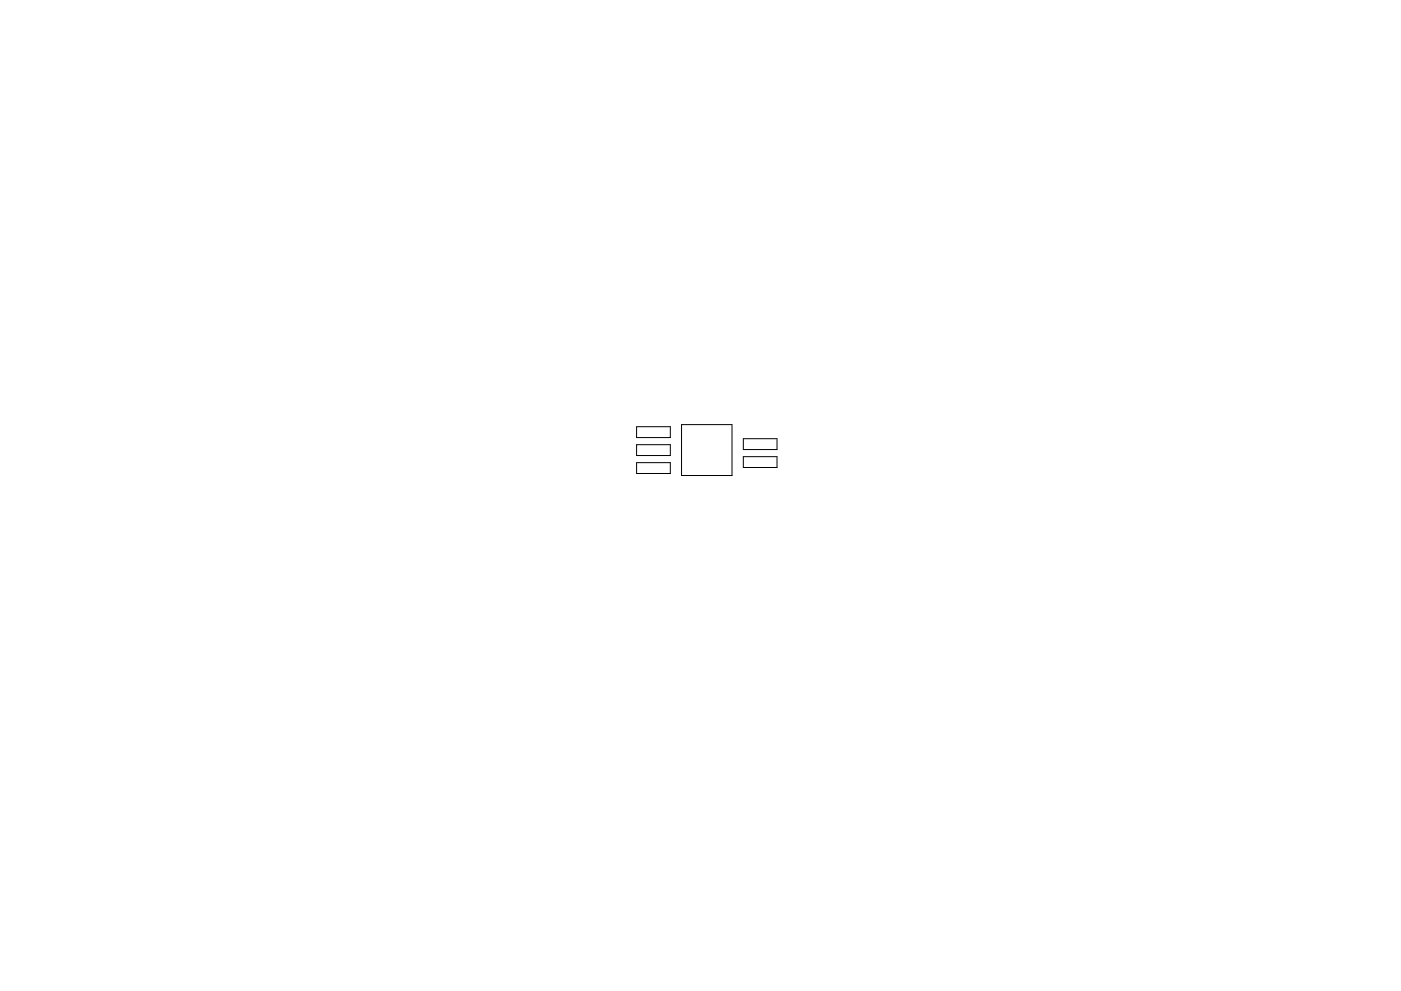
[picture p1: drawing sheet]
<svg xmlns="http://www.w3.org/2000/svg" width="297mm" height="210mm" viewBox="0 0 297 210" stroke-linecap="round" stroke-linejoin="round" font-family="sans-serif">
<path d="M135 90.5h7.1v2.3h-7.1zM135 94.3h7.1v2.3h-7.1zM135 98.2h7.1v2.3h-7.1zM144.5 90.1h10.7v10.8h-10.7zM157.6 93.1h7.1v2.3h-7.1zM157.6 96.9h7.1v2.3h-7.1z" fill="none" stroke="#000" stroke-width=".21"/>
</svg>
